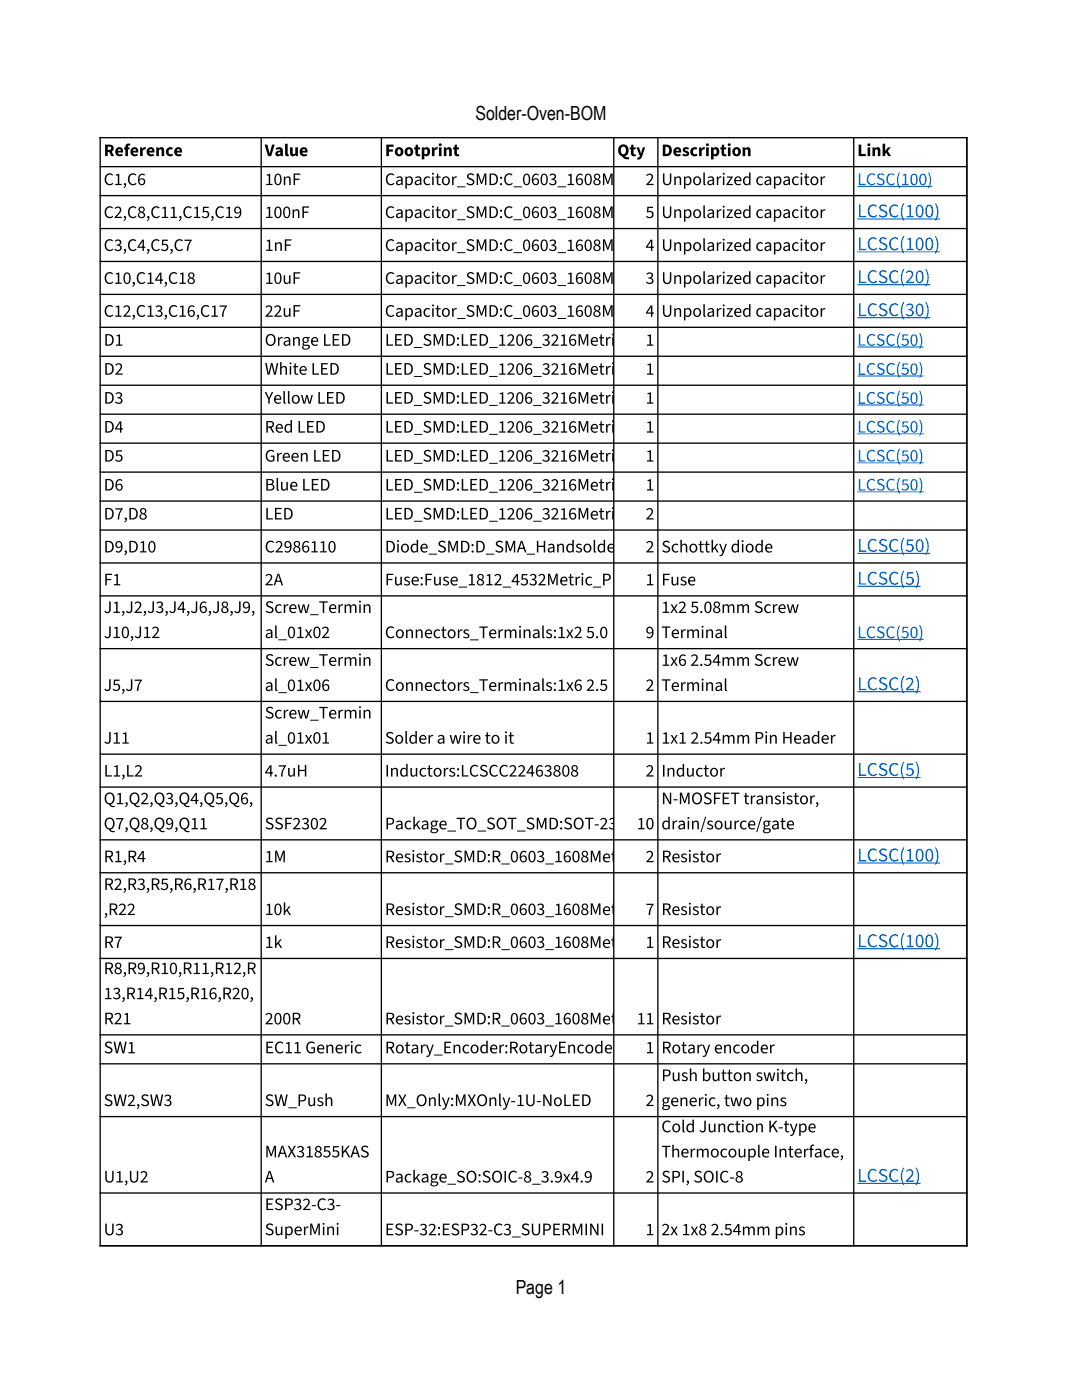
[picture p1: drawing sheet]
<svg xmlns="http://www.w3.org/2000/svg" width="216mm" height="279mm" viewBox="0 0 216 279" stroke-linecap="round" stroke-linejoin="round" font-family="sans-serif">
<defs><g id="words">
<g font-size="3.9">
<text x="94.9" y="23.9">Solder-Oven-BOM</text>
<text x="102.9" y="258.3">Page 1</text>
</g>
<g font-size="3.9" fill="#06c">
<text x="171.1" y="43.4">LCSC(100)</text>
<text x="171.1" y="49.9">LCSC(100)</text>
<text x="171.1" y="56.5">LCSC(20)</text>
<text x="171.1" y="63.1">LCSC(30)</text>
<text x="171.1" y="110.1">LCSC(50)</text>
<text x="171.1" y="116.7">LCSC(5)</text>
<text x="171.1" y="137.7">LCSC(2)</text>
<text x="171.1" y="154.9">LCSC(5)</text>
<text x="171.1" y="171.9">LCSC(100)</text>
<text x="171.1" y="189">LCSC(100)</text>
<text x="171.1" y="235.8">LCSC(2)</text>
</g>
<g font-size="3.5">
<text x="20.7" y="31.2">Reference</text>
<text x="52.8" y="31.2">Value</text>
<text x="76.8" y="31.2">Footprint</text>
<text x="123.2" y="31.2">Qty</text>
<text x="132" y="31.2">Description</text>
<text x="171.1" y="31.2">Link</text>
<text x="20.7" y="36.9">C1,C6</text>
<text x="52.8" y="36.9">10nF</text>
<text x="76.8" y="36.9">Capacitor_SMD:C_0603_1608M</text>
<text x="128.8" y="36.9">2</text>
<text x="132" y="36.9">Unpolarized capacitor</text>
<text x="20.7" y="43.5">C2,C8,C11,C15,C19</text>
<text x="52.8" y="43.5">100nF</text>
<text x="76.8" y="43.5">Capacitor_SMD:C_0603_1608M</text>
<text x="128.8" y="43.5">5</text>
<text x="132" y="43.5">Unpolarized capacitor</text>
<text x="20.7" y="50.1">C3,C4,C5,C7</text>
<text x="52.8" y="50.1">1nF</text>
<text x="76.8" y="50.1">Capacitor_SMD:C_0603_1608M</text>
<text x="128.8" y="50.1">4</text>
<text x="132" y="50.1">Unpolarized capacitor</text>
<text x="20.7" y="56.7">C10,C14,C18</text>
<text x="52.8" y="56.7">10uF</text>
<text x="76.8" y="56.7">Capacitor_SMD:C_0603_1608M</text>
<text x="128.8" y="56.7">3</text>
<text x="132" y="56.7">Unpolarized capacitor</text>
<text x="20.7" y="63.2">C12,C13,C16,C17</text>
<text x="52.8" y="63.2">22uF</text>
<text x="76.8" y="63.2">Capacitor_SMD:C_0603_1608M</text>
<text x="128.8" y="63.2">4</text>
<text x="132" y="63.2">Unpolarized capacitor</text>
<text x="20.7" y="69">D1</text>
<text x="52.8" y="69">Orange LED</text>
<text x="76.8" y="69">LED_SMD:LED_1206_3216Metri</text>
<text x="128.8" y="69">1</text>
<text x="20.7" y="74.8">D2</text>
<text x="52.8" y="74.8">White LED</text>
<text x="76.8" y="74.8">LED_SMD:LED_1206_3216Metri</text>
<text x="128.8" y="74.8">1</text>
<text x="20.7" y="80.6">D3</text>
<text x="52.8" y="80.6">Yellow LED</text>
<text x="76.8" y="80.6">LED_SMD:LED_1206_3216Metri</text>
<text x="128.8" y="80.6">1</text>
<text x="20.7" y="86.3">D4</text>
<text x="52.8" y="86.3">Red LED</text>
<text x="76.8" y="86.3">LED_SMD:LED_1206_3216Metri</text>
<text x="128.8" y="86.3">1</text>
<text x="20.7" y="92.1">D5</text>
<text x="52.8" y="92.1">Green LED</text>
<text x="76.8" y="92.1">LED_SMD:LED_1206_3216Metri</text>
<text x="128.8" y="92.1">1</text>
<text x="20.7" y="97.9">D6</text>
<text x="52.8" y="97.9">Blue LED</text>
<text x="76.8" y="97.9">LED_SMD:LED_1206_3216Metri</text>
<text x="128.8" y="97.9">1</text>
<text x="20.7" y="103.7">D7,D8</text>
<text x="52.8" y="103.7">LED</text>
<text x="76.8" y="103.7">LED_SMD:LED_1206_3216Metri</text>
<text x="128.8" y="103.7">2</text>
<text x="20.7" y="110.3">D9,D10</text>
<text x="52.8" y="110.3">C2986110</text>
<text x="76.8" y="110.3">Diode_SMD:D_SMA_Handsolder</text>
<text x="128.8" y="110.3">2</text>
<text x="132" y="110.3">Schottky diode</text>
<text x="20.7" y="116.8">F1</text>
<text x="52.8" y="116.8">2A</text>
<text x="76.8" y="116.8">Fuse:Fuse_1812_4532Metric_P</text>
<text x="128.8" y="116.8">1</text>
<text x="132" y="116.8">Fuse</text>
<text x="20.7" y="122.3">J1,J2,J3,J4,J6,J8,J9,</text>
<text x="52.8" y="122.3">Screw_Termin</text>
<text x="132" y="122.3">1x2 5.08mm Screw</text>
<text x="20.7" y="127.3">J10,J12</text>
<text x="52.8" y="127.3">al_01x02</text>
<text x="76.8" y="127.3">Connectors_Terminals:1x2 5.0</text>
<text x="128.8" y="127.3">9</text>
<text x="132" y="127.3">Terminal</text>
<text x="20.7" y="137.9">J5,J7</text>
<text x="52.8" y="132.9">Screw_Termin</text>
<text x="52.8" y="137.9">al_01x06</text>
<text x="76.8" y="137.9">Connectors_Terminals:1x6 2.5</text>
<text x="128.8" y="137.9">2</text>
<text x="132" y="132.9">1x6 2.54mm Screw</text>
<text x="132" y="137.9">Terminal</text>
<text x="52.8" y="143.4">Screw_Termin</text>
<text x="20.7" y="148.4">J11</text>
<text x="52.8" y="148.4">al_01x01</text>
<text x="76.8" y="148.4">Solder a wire to it</text>
<text x="128.8" y="148.4">1</text>
<text x="132" y="148.4">1x1 2.54mm Pin Header</text>
<text x="20.7" y="155">L1,L2</text>
<text x="52.8" y="155">4.7uH</text>
<text x="76.8" y="155">Inductors:LCSCC22463808</text>
<text x="128.8" y="155">2</text>
<text x="132" y="155">Inductor</text>
<text x="20.7" y="160.5">Q1,Q2,Q3,Q4,Q5,Q6,</text>
<text x="132" y="160.5">N-MOSFET transistor,</text>
<text x="20.7" y="165.5">Q7,Q8,Q9,Q11</text>
<text x="52.8" y="165.5">SSF2302</text>
<text x="76.8" y="165.5">Package_TO_SOT_SMD:SOT-23</text>
<text x="127.1" y="165.5">10</text>
<text x="132" y="165.5">drain/source/gate</text>
<text x="20.7" y="172.1">R1,R4</text>
<text x="52.8" y="172.1">1M</text>
<text x="76.8" y="172.1">Resistor_SMD:R_0603_1608Met</text>
<text x="128.8" y="172.1">2</text>
<text x="132" y="172.1">Resistor</text>
<text x="20.7" y="177.6">R2,R3,R5,R6,R17,R18</text>
<text x="20.7" y="182.6">,R22</text>
<text x="52.8" y="182.6">10k</text>
<text x="76.8" y="182.6">Resistor_SMD:R_0603_1608Met</text>
<text x="128.8" y="182.6">7</text>
<text x="132" y="182.6">Resistor</text>
<text x="20.7" y="189.2">R7</text>
<text x="52.8" y="189.2">1k</text>
<text x="76.8" y="189.2">Resistor_SMD:R_0603_1608Met</text>
<text x="128.8" y="189.2">1</text>
<text x="132" y="189.2">Resistor</text>
<text x="20.7" y="194.4">R8,R9,R10,R11,R12,R</text>
<text x="20.7" y="199.4">13,R14,R15,R16,R20,</text>
<text x="20.7" y="204.4">R21</text>
<text x="52.8" y="204.4">200R</text>
<text x="76.8" y="204.4">Resistor_SMD:R_0603_1608Met</text>
<text x="127.1" y="204.4">11</text>
<text x="132" y="204.4">Resistor</text>
<text x="20.7" y="210.2">SW1</text>
<text x="52.8" y="210.2">EC11 Generic</text>
<text x="76.8" y="210.2">Rotary_Encoder:RotaryEncode</text>
<text x="128.8" y="210.2">1</text>
<text x="132" y="215.8">Push button switch,</text>
<text x="132" y="210.2">Rotary encoder</text>
<text x="20.7" y="220.7">SW2,SW3</text>
<text x="52.8" y="220.7">SW_Push</text>
<text x="76.8" y="220.7">MX_Only:MXOnly-1U-NoLED</text>
<text x="128.8" y="220.7">2</text>
<text x="132" y="220.8">generic, two pins</text>
<text x="132" y="226">Cold Junction K-type</text>
<text x="52.8" y="231">MAX31855KAS</text>
<text x="132" y="231">Thermocouple Interface,</text>
<text x="20.7" y="236">U1,U2</text>
<text x="52.8" y="236">A</text>
<text x="76.8" y="236">Package_SO:SOIC-8_3.9x4.9</text>
<text x="128.8" y="236">2</text>
<text x="132" y="236">SPI, SOIC-8</text>
<text x="52.8" y="241.5">ESP32-C3-</text>
<text x="20.7" y="246.5">U3</text>
<text x="52.8" y="246.5">SuperMini</text>
<text x="76.8" y="246.5">ESP-32:ESP32-C3_SUPERMINI</text>
<text x="128.8" y="246.5">1</text>
<text x="132" y="246.5">2x 1x8 2.54mm pins</text>
</g>
<g font-size="3.5" fill="#06c">
<text x="171.1" y="36.9">LCSC(100)</text>
<text x="171.1" y="69">LCSC(50)</text>
<text x="171.1" y="74.8">LCSC(50)</text>
<text x="171.1" y="80.6">LCSC(50)</text>
<text x="171.1" y="86.3">LCSC(50)</text>
<text x="171.1" y="92.1">LCSC(50)</text>
<text x="171.1" y="97.9">LCSC(50)</text>
<text x="171.1" y="127.3">LCSC(50)</text>
</g>
</g></defs>
<g fill="none" stroke="#000" stroke-width=".26">
<path d="M19.9 27.5h173.1M19.9 33.3h173.1M19.9 39h173.1M20 27.4v221.3M52.1 27.4v221.3M76.1 27.4v221.3M122.5 27.4v221.3M131.3 27.4v221.3M170.4 27.4v221.3M192.9 27.4v221.3M19.9 45.6h173.1M19.9 52.2h173.1"/>
<path d="M19.9 58.7h173.1M19.9 65.3h173.1M19.9 71.1h173.1M19.9 76.9h173.1M19.9 82.7h173.1M19.9 88.4h173.1M19.9 94.2h173.1M19.9 100h173.1M19.9 105.8h173.1M19.9 112.3h173.1M19.9 118.9h173.1M19.9 129.5h173.1"/>
<path d="M19.9 140h173.1M19.9 150.5h173.1M19.9 157.1h173.1M19.9 167.6h173.1M19.9 174.2h173.1M19.9 184.7h173.1M19.9 191.3h173.1M19.9 206.5h173.1M19.9 212.3h173.1M19.9 222.8h173.1M19.9 238.1h173.1M19.9 248.6h173.1"/>
</g>
<path d="M171.1 37.2h14.9M171.1 69.3h13.2M171.1 75h13.2M171.1 80.8h13.2M171.1 86.6h13.2M171.1 92.4h13.2M171.1 98.2h13.2M171.1 127.6h13.2" fill="none" stroke="#06c" stroke-width=".2"/>
<path d="M171.1 43.7h16.5M171.1 50.3h16.5M171.1 56.8h14.5M171.1 63.4h14.5M171.1 110.4h14.5M171.1 117h12.6M171.1 138.1h12.6M171.1 155.2h12.6M171.1 172.2h16.5M171.1 189.3h16.5M171.1 236.2h12.6" fill="none" stroke="#06c" stroke-width=".21"/>
<use href="#words"/>
</svg>
